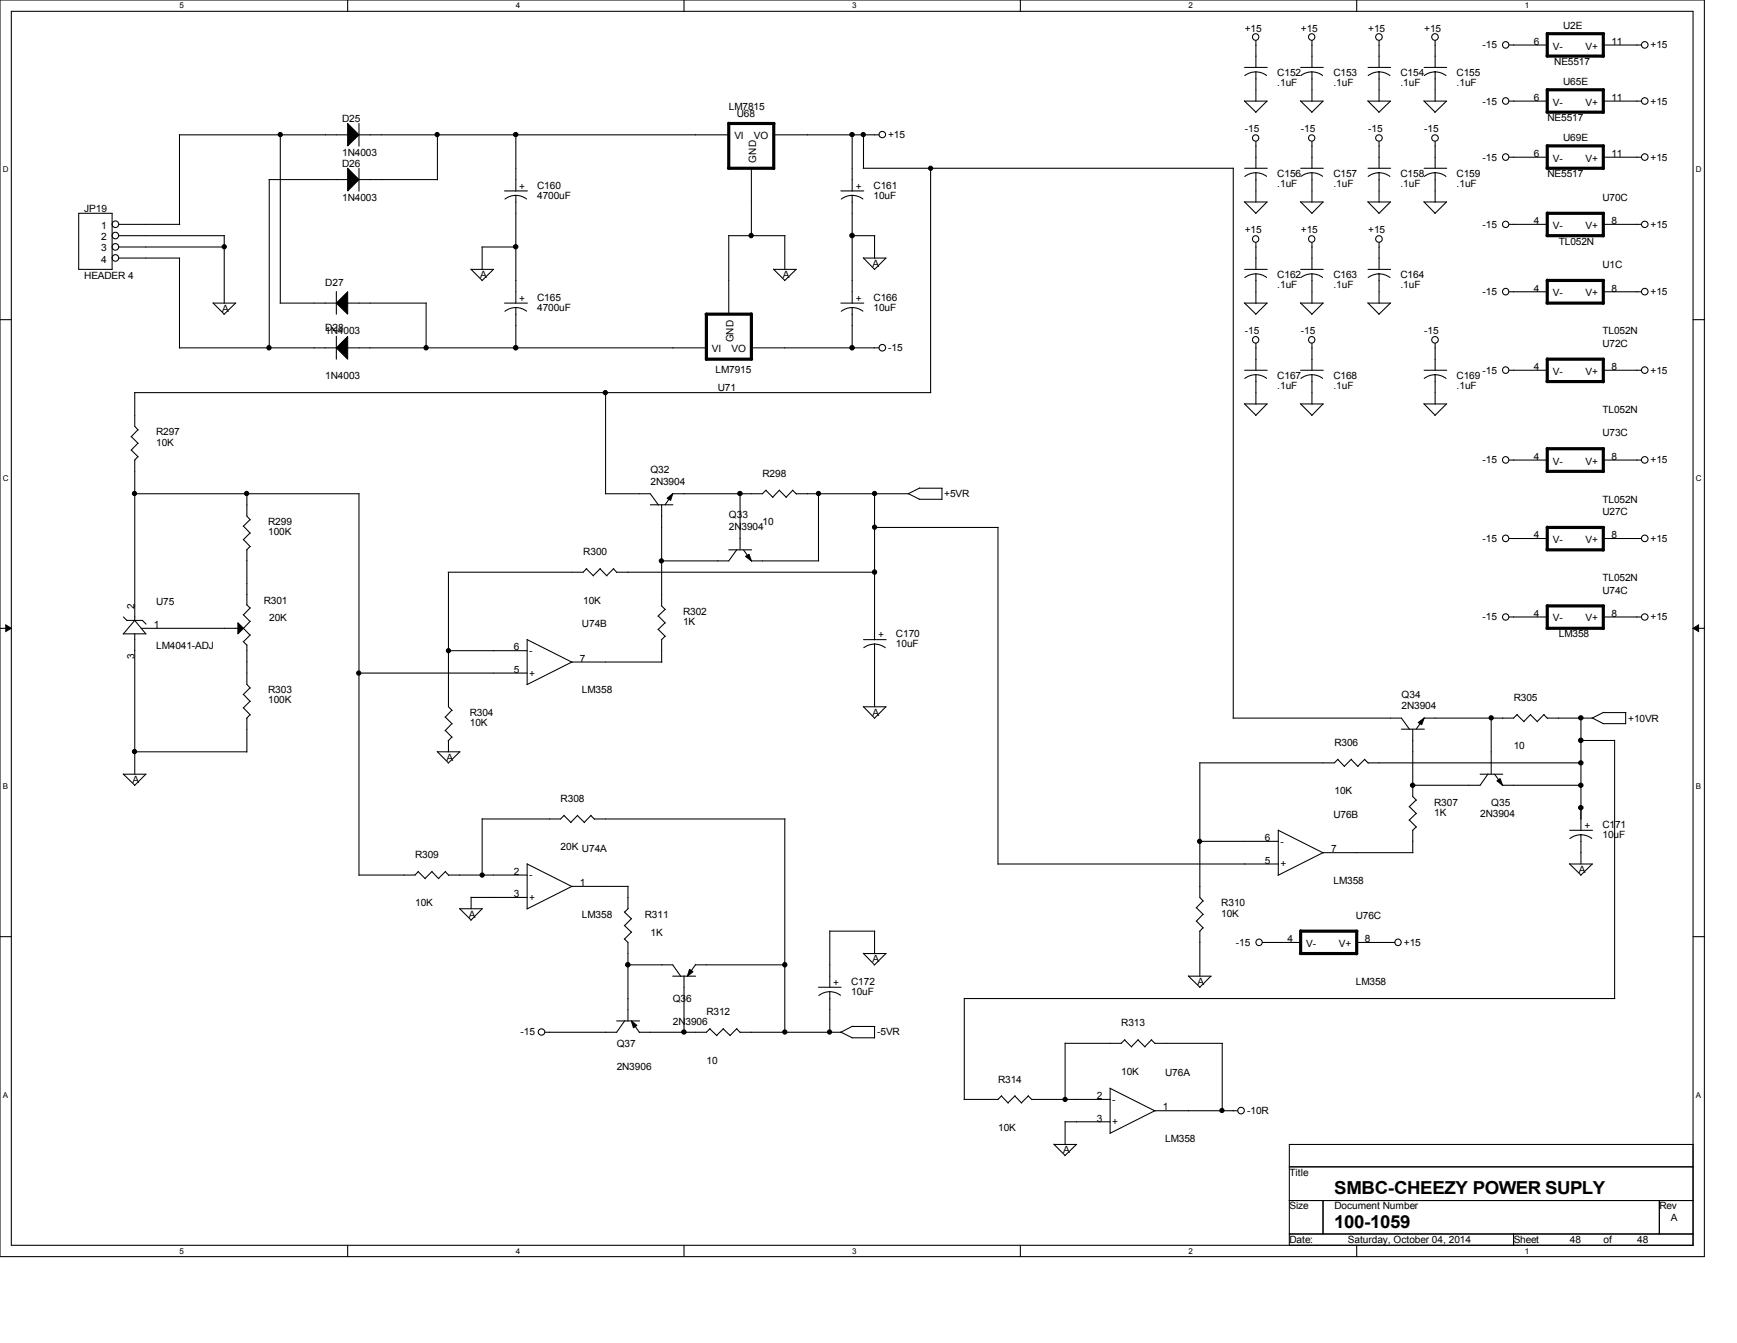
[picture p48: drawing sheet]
<svg xmlns="http://www.w3.org/2000/svg" width="279mm" height="216mm" viewBox="0 0 279 216" stroke-linecap="round" stroke-linejoin="round" font-family="sans-serif">
<defs><g id="words">
<g font-size="2.9">
<text x="214.6" y="197.4">100-1059</text>
<text x="214.6" y="192">SMBC-CHEEZY POWER SUPLY</text>
</g>
<g font-size="1.6">
<text x="200.2" y="5.1">+15</text>
<text x="209.2" y="5.1">+15</text>
<text x="220.1" y="5.1">+15</text>
<text x="229.1" y="5.1">+15</text>
<text x="251.4" y="4.7">U2E</text>
<text x="238.4" y="7.8">-15</text>
<text x="246.7" y="7.2">6</text>
<text x="249.8" y="8">V-</text>
<text x="250" y="10.5">NE5517</text>
<text x="255" y="8">V+</text>
<text x="259.2" y="7.2">11</text>
<text x="265.5" y="7.8">+15</text>
<text x="117.2" y="17.7">LM7815</text>
<text x="205.5" y="12.3">C152</text>
<text x="205.5" y="13.9">.1uF</text>
<text x="214.5" y="12.3">C153</text>
<text x="214.5" y="13.9">.1uF</text>
<text x="225.3" y="12.3">C154</text>
<text x="225.3" y="13.9">.1uF</text>
<text x="234.3" y="12.3">C155</text>
<text x="234.3" y="13.9">.1uF</text>
<text x="238.4" y="16.8">-15</text>
<text x="246.7" y="16.2">6</text>
<text x="249.8" y="17">V-</text>
<text x="251.4" y="13.7">U65E</text>
<text x="255" y="17">V+</text>
<text x="259.2" y="16.2">11</text>
<text x="265.5" y="16.8">+15</text>
<text x="55" y="19.7">D25</text>
<text x="118.1" y="22.4">VI</text>
<text x="118.5" y="18.8">U68</text>
<text x="121.3" y="22.4">VO</text>
<text x="142.8" y="22.2">+15</text>
<text x="200.2" y="21.3">-15</text>
<text x="209.2" y="21.3">-15</text>
<text x="220.1" y="21.3">-15</text>
<text x="229.1" y="21.3">-15</text>
<text x="248.9" y="19.5">NE5517</text>
<text x="251.4" y="22.7">U69E</text>
<text x="55" y="25.1">1N4003</text>
<text x="55" y="26.9">D26</text>
<text x="121.6" y="26.2" transform="rotate(-90 121.6 26.2)">GND</text>
<text x="205.5" y="28.5">C156</text>
<text x="214.5" y="28.5">C157</text>
<text x="225.3" y="28.5">C158</text>
<text x="234.3" y="28.5">C159</text>
<text x="238.4" y="25.8">-15</text>
<text x="246.7" y="25.2">6</text>
<text x="248.9" y="28.5">NE5517</text>
<text x="249.8" y="26">V-</text>
<text x="255" y="26">V+</text>
<text x="259.2" y="25.2">11</text>
<text x="265.5" y="25.8">+15</text>
<text x="13.5" y="34.1">JP19</text>
<text x="55" y="32.3">1N4003</text>
<text x="83.5" y="30.5">+</text>
<text x="86.4" y="30.3">C160</text>
<text x="86.4" y="31.9">4700uF</text>
<text x="137.6" y="30.5">+</text>
<text x="140.5" y="30.3">C161</text>
<text x="140.5" y="31.9">10uF</text>
<text x="205.5" y="30.1">.1uF</text>
<text x="214.5" y="30.1">.1uF</text>
<text x="225.3" y="30.1">.1uF</text>
<text x="234.3" y="30.1">.1uF</text>
<text x="257.7" y="32.3">U70C</text>
<text x="16.3" y="36.8">1</text>
<text x="16.3" y="38.6">2</text>
<text x="16.3" y="40.4">3</text>
<text x="200.2" y="37.5">+15</text>
<text x="209.2" y="37.5">+15</text>
<text x="220.1" y="37.5">+15</text>
<text x="238.4" y="36.6">-15</text>
<text x="246.7" y="36">4</text>
<text x="249.8" y="36.8">V-</text>
<text x="250.7" y="39.3">TL052N</text>
<text x="255" y="36.8">V+</text>
<text x="259.2" y="36">8</text>
<text x="265.5" y="36.6">+15</text>
<text x="13.5" y="44.9">HEADER 4</text>
<text x="16.3" y="42.2">4</text>
<text x="52.3" y="46">D27</text>
<text x="77.2" y="44.7">A</text>
<text x="125.9" y="44.7">A</text>
<text x="140.3" y="42.9">A</text>
<text x="205.5" y="44.7">C162</text>
<text x="205.5" y="46.4">.1uF</text>
<text x="214.5" y="44.7">C163</text>
<text x="214.5" y="46.4">.1uF</text>
<text x="225.3" y="44.7">C164</text>
<text x="225.3" y="46.4">.1uF</text>
<text x="238.4" y="47.5">-15</text>
<text x="246.7" y="46.9">4</text>
<text x="249.8" y="47.6">V-</text>
<text x="255" y="47.6">V+</text>
<text x="257.7" y="43.1">U1C</text>
<text x="259.2" y="46.9">8</text>
<text x="265.5" y="47.5">+15</text>
<text x="35.7" y="50.2">A</text>
<text x="52.3" y="53.8">1N4003</text>
<text x="52.3" y="53.2">D28</text>
<text x="83.5" y="48.5">+</text>
<text x="86.4" y="48.3">C165</text>
<text x="86.4" y="50">4700uF</text>
<text x="137.6" y="48.5">+</text>
<text x="140.5" y="48.3">C166</text>
<text x="140.5" y="50">10uF</text>
<text x="200.2" y="53.8">-15</text>
<text x="209.2" y="53.8">-15</text>
<text x="229.1" y="53.8">-15</text>
<text x="257.7" y="53.8">TL052N</text>
<text x="114.5" y="56.6">VI</text>
<text x="115.1" y="59.9">LM7915</text>
<text x="117.7" y="56.6">VO</text>
<text x="118" y="55" transform="rotate(-90 118 55)">GND</text>
<text x="142.8" y="56.5">-15</text>
<text x="246.7" y="59.5">4</text>
<text x="257.7" y="55.8">U72C</text>
<text x="259.2" y="59.5">8</text>
<text x="52.3" y="61">1N4003</text>
<text x="115.5" y="62.8">U71</text>
<text x="205.5" y="61">C167</text>
<text x="205.5" y="62.6">.1uF</text>
<text x="214.5" y="61">C168</text>
<text x="214.5" y="62.6">.1uF</text>
<text x="234.3" y="61">C169</text>
<text x="234.3" y="62.6">.1uF</text>
<text x="238.4" y="60.1">-15</text>
<text x="249.8" y="60.2">V-</text>
<text x="255" y="60.2">V+</text>
<text x="265.5" y="60.1">+15</text>
<text x="25.1" y="70">R297</text>
<text x="25.1" y="71.6">10K</text>
<text x="257.7" y="70.1">U73C</text>
<text x="257.7" y="66.4">TL052N</text>
<text x="104.6" y="76.1">Q32</text>
<text x="104.6" y="77.9">2N3904</text>
<text x="122.7" y="76.7">R298</text>
<text x="238.4" y="74.5">-15</text>
<text x="246.7" y="73.9">4</text>
<text x="249.8" y="74.7">V-</text>
<text x="255" y="74.7">V+</text>
<text x="259.2" y="73.9">8</text>
<text x="265.5" y="74.5">+15</text>
<text x="117.2" y="83.3">Q33</text>
<text x="151.9" y="79.9">+5VR</text>
<text x="257.7" y="82.8">U27C</text>
<text x="257.7" y="80.8">TL052N</text>
<text x="43.1" y="84.4">R299</text>
<text x="43.1" y="86">100K</text>
<text x="93.8" y="89.3">R300</text>
<text x="117.2" y="85.1">2N3904</text>
<text x="122.7" y="84.4">10</text>
<text x="238.4" y="87.1">-15</text>
<text x="246.7" y="86.5">4</text>
<text x="249.8" y="87.3">V-</text>
<text x="255" y="87.3">V+</text>
<text x="259.2" y="86.5">8</text>
<text x="265.5" y="87.1">+15</text>
<text x="257.7" y="93.4">TL052N</text>
<text x="257.7" y="95.4">U74C</text>
<text x="21.6" y="97.9" transform="rotate(-90 21.6 97.9)">2</text>
<text x="24.7" y="101">1</text>
<text x="25.1" y="97.2">U75</text>
<text x="42.4" y="97">R301</text>
<text x="43.3" y="99.9">20K</text>
<text x="93.6" y="100.8">U74B</text>
<text x="93.8" y="97">10K</text>
<text x="109.9" y="98.8">R302</text>
<text x="109.9" y="100.5">1K</text>
<text x="238.4" y="99.7">-15</text>
<text x="246.7" y="99.1">4</text>
<text x="249.8" y="99.9">V-</text>
<text x="255" y="99.9">V+</text>
<text x="259.2" y="99.1">8</text>
<text x="265.5" y="99.7">+15</text>
<text x="21.6" y="106" transform="rotate(-90 21.6 106)">3</text>
<text x="25.1" y="104.3">LM4041-ADJ</text>
<text x="82.6" y="104.6">6</text>
<text x="85.1" y="105.2">-</text>
<text x="93.3" y="106.4">7</text>
<text x="141.2" y="102.6">+</text>
<text x="144.1" y="102.4">C170</text>
<text x="144.1" y="104.1">10uF</text>
<text x="250.7" y="102.4">LM358</text>
<text x="43.1" y="111.5">R303</text>
<text x="43.1" y="113.1">100K</text>
<text x="82.6" y="108.2">5</text>
<text x="85.1" y="108.8">+</text>
<text x="93.6" y="111.5">LM358</text>
<text x="225.4" y="112.2">Q34</text>
<text x="243.5" y="112.7">R305</text>
<text x="75.6" y="115.1">R304</text>
<text x="75.6" y="116.7">10K</text>
<text x="140.3" y="115.1">A</text>
<text x="214.6" y="119.9">R306</text>
<text x="225.4" y="114">2N3904</text>
<text x="261.9" y="116">+10VR</text>
<text x="21.3" y="125.9">A</text>
<text x="71.8" y="122.3">A</text>
<text x="243.5" y="120.5">10</text>
<text x="90.2" y="128.9">R308</text>
<text x="214.5" y="131.5">U76B</text>
<text x="214.6" y="127.7">10K</text>
<text x="230.7" y="129.5">R307</text>
<text x="230.7" y="131.1">1K</text>
<text x="238.1" y="131.3">2N3904</text>
<text x="239.9" y="129.5">Q35</text>
<text x="66.8" y="138">R309</text>
<text x="90.2" y="136.7">20K U74A</text>
<text x="203.5" y="135.2">6</text>
<text x="206" y="135.8">-</text>
<text x="214.1" y="137">7</text>
<text x="254.9" y="133.3">+</text>
<text x="257.7" y="133.1">C171</text>
<text x="257.7" y="134.7">10uF</text>
<text x="82.6" y="140.6">2</text>
<text x="85.1" y="141.2">-</text>
<text x="93.3" y="142.5">1</text>
<text x="203.5" y="138.9">5</text>
<text x="206" y="139.4">+</text>
<text x="214.5" y="142.1">LM358</text>
<text x="253.9" y="140.3">A</text>
<text x="66.8" y="145.7">10K</text>
<text x="75.4" y="147.5">A</text>
<text x="82.6" y="144.2">3</text>
<text x="85.1" y="144.8">+</text>
<text x="93.6" y="147.5">LM358</text>
<text x="103.7" y="147.5">R311</text>
<text x="196.4" y="145.7">R310</text>
<text x="196.4" y="147.4">10K</text>
<text x="218.1" y="147.7">U76C</text>
<text x="104.6" y="150.4">1K</text>
<text x="140.3" y="154.7">A</text>
<text x="198.8" y="152.1">-15</text>
<text x="207.1" y="151.5">4</text>
<text x="210.1" y="152.2">V-</text>
<text x="215.4" y="152.2">V+</text>
<text x="219.5" y="151.5">8</text>
<text x="225.8" y="152.1">+15</text>
<text x="108.2" y="161.1">Q36</text>
<text x="134" y="158.5">+</text>
<text x="136.9" y="158.4">C172</text>
<text x="136.9" y="160">10uF</text>
<text x="192.6" y="158.4">A</text>
<text x="218.1" y="158.4">LM358</text>
<text x="83.7" y="166.5">-15</text>
<text x="108.2" y="164.8">2N3906</text>
<text x="113.6" y="163.2">R312</text>
<text x="141.1" y="166.5">-5VR</text>
<text x="180.4" y="165">R313</text>
<text x="99.2" y="168.3">Q37</text>
<text x="99.2" y="172">2N3906</text>
<text x="113.6" y="171">10</text>
<text x="180.4" y="172.8">10K</text>
<text x="187.4" y="173">U76A</text>
<text x="160.5" y="174">R314</text>
<text x="176.4" y="176.7">2</text>
<text x="178.9" y="177.3">-</text>
<text x="187" y="178.5">1</text>
<text x="200.6" y="179.1">-10R</text>
<text x="160.5" y="181.8">10K</text>
<text x="171" y="185.4">A</text>
<text x="176.4" y="180.3">3</text>
<text x="178.9" y="180.9">+</text>
<text x="187.4" y="183.6">LM358</text>
<text x="207.4" y="189">Title</text>
<text x="207.4" y="194.4">Size</text>
<text x="214.6" y="194.4">Document Number</text>
<text x="266.9" y="194.4">Rev</text>
<text x="268.8" y="196.2">A</text>
<text x="207.4" y="199.8">Date:</text>
<text x="216.8" y="199.8">Saturday, October 04, 2014</text>
<text x="243.5" y="199.8">Sheet</text>
<text x="252.5" y="199.8">48</text>
<text x="257.9" y="199.8">of</text>
<text x="263.3" y="199.8">48</text>
</g>
<g font-size="1.3">
<text x="28.9" y="1.4">5</text>
<text x="83" y="1.4">4</text>
<text x="137.1" y="1.4">3</text>
<text x="191.2" y="1.4">2</text>
<text x="245.3" y="1.4">1</text>
<text x=".5" y="27.7">D</text>
<text x="272.8" y="27.7">D</text>
<text x=".5" y="77.3">C</text>
<text x="272.8" y="77.3">C</text>
<text x=".5" y="126.9">B</text>
<text x="272.8" y="126.9">B</text>
<text x=".5" y="176.5">A</text>
<text x="272.8" y="176.5">A</text>
<text x="28.9" y="201.5">5</text>
<text x="83" y="201.5">4</text>
<text x="137.1" y="201.5">3</text>
<text x="191.2" y="201.5">2</text>
<text x="245.3" y="201.5">1</text>
</g>
</g></defs>
<path d="M0 0h274.2v202h-274.2zM1.8 1.8h270.5v198.4h-270.5z" fill="none" stroke="#000" stroke-width=".17"/>
<g fill="#fff">
<path d="M28.9 .2h.6v1.4h-.6z"/>
<path d="M28.9 200.4h.6v1.4h-.6z"/>
</g>
<path d="M55.9 0v1.8M55.9 200.2v1.8" fill="none" stroke="#000" stroke-width=".17"/>
<g fill="#fff">
<path d="M83 .2h.7v1.4h-.7z"/>
<path d="M83 200.4h.7v1.4h-.7z"/>
</g>
<path d="M110 0v1.8M110 200.2v1.8" fill="none" stroke="#000" stroke-width=".17"/>
<g fill="#fff">
<path d="M137.1 .2h.7v1.4h-.7z"/>
<path d="M137.1 200.4h.7v1.4h-.7z"/>
</g>
<path d="M164.1 0v1.8M164.1 200.2v1.8" fill="none" stroke="#000" stroke-width=".17"/>
<g fill="#fff">
<path d="M191.2 .2h.7v1.4h-.7z"/>
<path d="M191.2 200.4h.7v1.4h-.7z"/>
</g>
<path d="M218.2 0v1.8M218.2 200.2v1.8" fill="none" stroke="#000" stroke-width=".17"/>
<g fill="#fff">
<path d="M245.3 .2h.7v1.4h-.7z"/>
<path d="M245.3 200.4h.7v1.4h-.7z"/>
<path d="M.5 26.6h.9v1.4h-.9z"/>
<path d="M272.8 26.6h.9v1.4h-.9z"/>
<path d="M.5 76.2h.9v1.4h-.9z"/>
<path d="M272.8 76.2h.9v1.4h-.9z"/>
</g>
<path d="M0 51.4h1.8M272.3 51.4h1.9" fill="none" stroke="#000" stroke-width=".17"/>
<g fill="#fff">
<path d="M.5 125.8h.8v1.4h-.8z"/>
<path d="M272.8 125.8h.8v1.4h-.8z"/>
</g>
<path d="M0 101h1.8M272.3 101h1.9" fill="none" stroke="#000" stroke-width=".17"/>
<path d="M.9 100.5l.9 .5-.9 .5zM272.3 101l.9-.5v1z" fill="#000" stroke="#000" stroke-width=".16"/>
<g fill="#fff">
<path d="M.5 175.3h.8v1.4h-.8z"/>
<path d="M272.8 175.3h.8v1.4h-.8z"/>
</g>
<g fill="none" stroke="#000" stroke-width=".17">
<path d="M57.7 19.9v3.6M200.2 16.2l1.8 1.8M200.2 16.3h3.6M200.2 10.8h3.6M202 6.5v4.3M202 11.6v4.7M203.7 12.1a2.91 2.91 0 0 0-3.5 .1M203.8 16.3l-1.8 1.8M209.2 16.2l1.8 1.8M209.2 16.3h3.7M209.2 10.8h3.7M211 6.5v4.3"/>
<path d="M211 11.6v4.7M212.8 12.1a2.91 2.91 0 0 0-3.6 .1M212.8 16.3l-1.8 1.8M220 16.2l1.8 1.8M220 16.3h3.7M220 10.8h3.7M221.8 11.6l.8 .1 1 .4M221.8 11.6l-1.1 .2-.6 .3M221.8 6.5v4.3M221.8 11.6v4.7M223.6 16.3l-1.8 1.8M229 16.2l1.8 1.8"/>
<path d="M229.1 16.3h3.6M229.1 10.8h3.6M229.1 12.1l.6-.3 1.1-.2 .8 .1 1 .4M230.8 6.5v4.3M230.8 11.6v4.7M232.7 16.3l-1.9 1.8M242.7 7.2h6.2M242.7 16.3h6.2M257.9 7.2h6.1M257.9 16.3h6.1M12.7 34.3h5.3v9h-5.3zM19.1 36.1h9.8"/>
<path d="M19.1 37.9h17M19.1 39.7h17M28.9 21.7h27.1M28.9 21.6v14.5M36.1 37.9v10.9M43.3 28.9h12.7M43.3 28.9v27.1M45.1 21.6v27.1M57.7 21.7h59.5M57.7 27.1v3.6M57.7 28.9h12.7M70.4 21.7v7.2"/>
<path d="M77.5 39.7h5.5M77.6 39.7v3.6M81.2 30.7h3.6M83 31.4l.7 .1 1 .5M83 31.4l-1.1 .2-.7 .4M83 21.6v9.1M83 31.4v17.4M117.2 37.8v12.7M117.2 37.9h9.1M120.9 27.1v10.8M124.5 21.7h16.9M126.2 37.9v5.4"/>
<path d="M135.3 30.7h3.6M137.1 21.6v9.1M137.1 31.4v17.4M137.1 37.9h3.6M138.8 32l-1-.5-.8-.1-1 .2-.7 .4M138.9 27.1h59.5M138.9 21.6v5.5M140.7 37.9v3.6M149.7 27v36.1M198.4 27v88.4M200.2 32.4l1.8 1.9M200.2 32.5h3.6"/>
<path d="M200.2 27.1h3.6M202 22.7v4.4M202 27.8v4.7M202 39v4.3M203.7 28.4a2.9 2.9 0 0 0-3.5 0M203.8 32.5l-1.8 1.8M209.2 32.4l1.8 1.9M209.2 32.5h3.7M209.2 27.1h3.7M211 22.7v4.4M211 27.8v4.7M211 39v4.3"/>
<path d="M212.8 28.4a2.9 2.9 0 0 0-3.6 0M212.8 32.5l-1.8 1.8M220 32.4l1.8 1.9M220 32.5h3.7M220 27.1h3.7M221.8 27.8l.8 .1 1 .5M221.8 27.8l-.7 .1-1 .5M221.8 22.7v4.4M221.8 27.8v4.7M221.8 39v4.3M223.6 32.5l-1.8 1.8M229 32.4l1.8 1.9"/>
<path d="M229.1 32.5h3.6M229.1 27.1h3.6M229.1 28.4l1-.5 .7-.1 .8 .1 1 .5M230.8 22.7v4.4M230.8 27.8v4.7M232.7 32.5l-1.9 1.8M242.7 25.3h6.2M242.7 36.1h6.2M257.9 25.3h6.1M257.9 36.1h6.1M19.1 41.5h9.8M28.9 55.9h25.2"/>
<path d="M28.9 41.5v14.5M34.2 48.7l1.9 1.8M34.3 48.7h3.6M37.9 48.7l-1.9 1.8M45 48.7h9.1M54.1 46.9v3.6M54.1 54.1v3.6M55.9 55.9h57.7M55.9 48.7h12.7M68.5 48.7v7.3M75.7 43.3l1.9 1.8M75.8 43.3h3.6"/>
<path d="M79.4 43.3l-1.9 1.8M81.2 48.7h3.6M83 49.4l.7 .1 1 .5M83 49.4l-1.1 .3-.7 .3M83 49.4v6.5M120.9 55.9h20.5M124.4 43.3l1.8 1.8M124.5 43.3h3.6M128.1 43.3l-1.9 1.8M135.3 48.7h3.6M137.1 49.4v6.5M138.8 50l-1-.5-.8-.1-1 .3-.7 .3"/>
<path d="M138.9 41.4l1.8 1.9M138.9 41.5h3.6M142.5 41.5l-1.9 1.8M200.2 48.7l1.8 1.8M200.2 43.3h3.6M200.2 48.7h3.6M200.2 59.5h3.6M202 44v4.8M202 55.2v4.3M203.7 44.6a2.91 2.91 0 0 0-3.5 0M203.8 48.7l-1.8 1.8M209.2 48.7l1.8 1.8"/>
<path d="M209.2 43.3h3.7M209.2 48.7h3.7M209.2 59.5h3.7M211 44v4.8M211 55.2v4.3M212.8 44.6a2.91 2.91 0 0 0-3.6 0M212.8 48.7l-1.8 1.8M220 48.7l1.8 1.8M220 43.3h3.7M220 48.7h3.7M221.8 44l.8 .1 1 .5M221.8 44l-1.1 .2-.6 .4"/>
<path d="M221.8 44v4.8M223.6 48.7l-1.8 1.8M229.1 59.5h3.6M230.8 55.2v4.3M242.7 46.9h6.2M242.7 59.5h6.2M257.9 46.9h6.1M257.9 59.5h6.1M21.1 70.2l1.1 1.1M21.1 72.3l1.1 1.1M21.7 63.1v5.4l.5 .6M21.7 74v25.7l-1.9 2.2"/>
<path d="M21.7 79.4h36M21.7 63.1h128M22.2 69.1l-1.1 1.1M22.2 71.2l-1.1 1.2M22.2 73.4l-.6 .6M39.7 79.4v3.6l.6 .6M57.7 79.3v61.4M97.4 79.4h7.2l1.3 1.8M97.4 63.1v16.3M108.2 79.3l-1.2 1.9M119 79.3v9.1M123.2 78.8l1.1 1.2"/>
<path d="M123.2 78.8l-.6 .6h-14.4M125.3 78.8l1.2 1.2M125.4 78.8l-1.1 1.1M127.5 78.8l.6 .6M127.6 78.8l-1.2 1.1M131.7 79.3v10.9M140.7 79.3v23.6M146 79.3l1.9 1M147.9 78.5h3.7M148 78.4l-1.9 1h-18M151.5 78.5v1.8M200.2 64.9l1.8 1.9"/>
<path d="M200.2 64.9h3.6M202 60.2v4.8M203.7 60.8a2.9 2.9 0 0 0-3.5 0M203.8 64.9l-1.8 1.9M209.2 64.9l1.8 1.9M209.2 64.9h3.7M211 60.2v4.8M212.8 60.8a2.9 2.9 0 0 0-3.6 0M212.8 64.9l-1.8 1.9M229 64.9l1.8 1.9M229.1 64.9h3.6M229.1 60.8l1-.5 .7-.1 .8 .1 1 .5"/>
<path d="M230.8 60.2v4.8M232.7 64.9l-1.9 1.9M242.7 74h6.2M257.9 74h6.1M19.9 99.2l.5 .6M20.4 99.7h2.5M21.6 99.7l1.9 2.2M22.9 99.7l.6 .6M39.1 98.8l1.1 1.1M39.2 84.6l1.1 1.1M39.2 86.7l1.1 1.2M39.7 97.2l.5 .5"/>
<path d="M39.7 88.4v8.8M40.2 83.5l-1.1 1.1M40.2 85.7l-1.1 1.1M40.2 87.8l-.5 .6M40.3 99.9l-1.1 1.1M40.3 97.7l-1.1 1.1M72.1 92v21.6l.6 .6M94.3 91.4l1.2 1.2M94.4 91.4l-.6 .6h-21.7M96.5 91.4l1.1 1.2M96.6 91.4l-1.2 1.1M98.7 91.4l.5 .6"/>
<path d="M98.7 91.4l-1.1 1.1M99.2 92h41.5M104.6 81.2h3.6M105.9 99l1.1 1.2M106.4 81.2v16.2l.6 .6M107 98l-1.2 1.1M117.2 88.4h3.7M118.5 88.3l-1.3 1.9h-10.8M119.6 88.4l1.3 1.8M120.9 90.2h10.8M140.7 84.8h19.9M147.9 80.3h3.6"/>
<path d="M160.5 84.8v54.1M242.7 86.6h6.2M242.7 99.2h6.2M257.9 86.6h6.1M257.9 99.2h6.1M19.9 101.9h3.6M21.7 101.9v22.6M22.7 101h15.6M39.1 103.1l.6 .6M39.1 101l1.1 1.1M39.2 111.6l1.1 1.2M39.2 113.8l1.1 1.1"/>
<path d="M39.7 103.7v6.3l.6 .6M39.7 115.4v5.5M40.2 110.6l-1.1 1.1M40.2 112.7l-1.1 1.1M40.2 114.9l-.5 .6M40.3 102.1l-1.1 1.1M57.7 108.2h27.1M71.6 115.3l1.1 1.1M71.6 117.4l1.1 1.1M72.1 119v1.9M72.1 104.6h12.7M72.7 114.2l-1.1 1.1"/>
<path d="M72.7 116.3l-1.1 1.2M72.7 118.5l-.6 .6M84.8 102.8v7.2M84.8 102.8l7.2 3.7M105.9 101.2l1.1 1.1M106.4 102.8v3.7M106.5 106.4h-14.5l-7.2 3.7M107 100.1l-1.2 1.1M107 102.3l-.6 .6M138.9 113.6l1.8 1.8M138.9 113.6h3.6M138.9 102.8h3.6"/>
<path d="M140.7 103.5l.7 .1 1 .5M140.7 103.5l-1.1 .3-.7 .3M140.7 103.5v10.1M142.5 113.6l-1.9 1.9M198.3 115.4h27.1l1.3 1.9M225.4 117.2h3.7M227.2 117.2v10.9l.6 .6M229.1 115.4l-1.3 1.8M239.9 115.4v9.1M244 114.9l1.2 1.1M244.1 114.9l-.6 .5h-14.4M246.2 114.9l1.1 1.1"/>
<path d="M246.2 114.9l-1.1 1.1M248.3 114.9l.6 .6M248.4 114.9l-1.1 1.1M254.3 119h5.4M254.3 115.4v18.1M256.1 115.4l1.8 .9M257.9 116.3h3.6M257.9 114.6h3.6M257.9 114.5l-1.8 .9h-7.2M259.7 119v41.5M261.5 114.6v1.8M19.8 124.4l1.9 1.8"/>
<path d="M19.9 124.5h3.6M21.6 120.9h18.1M23.5 124.5l-1.9 1.8M70.3 120.8l1.8 1.8M70.4 120.9h3.6M74 120.9l-1.9 1.8M77.6 131.6v9.1M84.8 138.9v7.2M84.8 138.9l7.2 3.6M90.7 131.1l1.2 1.1M90.8 131.1l-.6 .6h-12.6M92.9 131.1l1.1 1.1"/>
<path d="M92.9 131.1l-1.1 1.1M95 131.1l.6 .6M95.1 131.1l-1.1 1.1M95.6 131.7h30.7M126.2 131.7v34.3M160.5 138.9h45.1M193 135.3h12.6M193 122.6v21.7l.5 .6M205.6 133.4v7.3M205.6 133.5l7.3 3.6M215.2 122.1l1.1 1.1M215.2 122l-.6 .6h-21.6"/>
<path d="M217.3 122.1l1.1 1.1M217.4 122l-1.2 1.2M219.5 122.1l.6 .6M219.5 122l-1.1 1.2M220 122.6h34.3M226.7 129.7l1.1 1.1M226.7 131.8l1.1 1.2M227.2 133.5v3.6M227.3 137.1h-14.5l-7.2 3.6M227.8 128.6l-1.1 1.1M227.8 130.8l-1.1 1.1M227.8 132.9l-.6 .6"/>
<path d="M238.1 124.5h3.6M239.4 124.4l-1.3 1.8h-10.9M240.4 124.5l1.3 1.8M241.7 126.2h12.6M252.4 138.9l1.9 1.8M252.5 138.9h3.7M252.5 133.5h3.7M254.3 134.2v4.7M256 134.8l-1-.5-.7-.1-1.1 .2-.7 .4M256.1 138.9l-1.8 1.8M0 150.6h1.8M67.3 140.1l1.1 1.2"/>
<path d="M67.3 140.1l-.5 .6h-9.1M69.5 140.1l1.1 1.2M69.5 140.1l-1.1 1.1M71.6 140.1l.6 .6M71.7 140.1l-1.2 1.1M72.1 140.7h12.7M73.9 146l1.9 1.9M74 146.1h3.6M75.8 144.3h9M75.8 144.2v1.9M77.6 146.1l-1.9 1.9M100.4 150.9l.6 .6v12.7"/>
<path d="M100.4 148.8l1.2 1.1M100.4 146.6l1.2 1.1M101 142.5v3.6M101 155.1h7.2l1.3 1.9M101 146l-.5 .6M101 142.5h-9l-7.2 3.6M101.6 149.8l-1.1 1.2M101.6 147.7l-1.1 1.1M108.2 156.9h3.7M110 156.9v9M111.8 155.1h14.5M111.9 155.1l-1.3 1.8"/>
<path d="M131.7 158.7h3.6M133.5 159.4l.7 .1 1 .5M133.5 159.4l-1.1 .3-.7 .3M133.5 149.6v9.1M133.5 159.4v6.6M133.5 149.7h7.2M138.9 153.2l1.8 1.9M138.9 153.3h3.6M140.7 149.7v3.6M142.5 153.3l-1.9 1.9M191.1 156.9l1.9 1.8M191.2 156.9h3.6"/>
<path d="M192.4 145.9l1.1 1.1M192.4 148.1l1.1 1.1M193 149.7v7.2M193.5 144.8l-1.1 1.2M193.5 147l-1.1 1.1M193.5 149.1l-.5 .6M194.8 156.9l-1.8 1.8M203.1 151.5h6.1M218.2 151.5h6.2M272.3 150.6h1.9M99.2 164.1h3.7M100.5 164.1l-1.3 1.8h-11.5"/>
<path d="M101.6 164.1l1.3 1.9M114.2 165.4l1.1 1.1M114.2 165.4l-.6 .5h-10.8M116.3 165.4l1.2 1.1M116.4 165.4l-1.1 1.1M118.5 165.4l.6 .6M118.5 165.4l-1.1 1.1M135.2 165.9l1.9 .9M137 166.8h3.7M137.1 165h3.6M137.1 165l-1.8 .9h-16.3M140.7 165v1.9"/>
<path d="M155.1 160.5v16.2M155.1 160.5h104.7M161.1 176.2l1.1 1.1M161.1 176.1l-.6 .6h-5.4M163.2 176.2l1.1 1.1M163.3 176.1l-1.2 1.2M165.4 176.2l.6 .6M165.4 176.1l-1.1 1.2M165.9 176.7h12.7M171.3 167.7v9M178.6 174.9v7.3M178.6 175l7.2 3.6"/>
<path d="M180.9 167.2l1.1 1.1M180.9 167.1l-.6 .6h-9M183 167.2l1.2 1.1M183.1 167.1l-1.1 1.2M185.2 167.2l.6 .6M185.3 167.1l-1.2 1.2M185.8 167.7h10.8M196.6 167.7v10.9M199.1 178.6h-13.3l-7.3 3.6M169.5 183.9l1.8 1.9M169.5 184h3.7M171.3 180.3h7.3"/>
<path d="M171.3 180.3v3.7M173.1 184l-1.8 1.8M207.4 184h64.9v16.2h-64.9zM207.4 187.6h64.9M207.4 193h64.9M207.4 198.4h64.9M212.8 193v5.4M243.5 198.4v1.8M266.9 193v5.4"/>
<circle cx="202" cy="5.9" r=".52"/>
<circle cx="211" cy="5.9" r=".52"/>
<circle cx="221.8" cy="5.9" r=".53"/>
<circle cx="230.8" cy="5.9" r=".53"/>
<circle cx="242.2" cy="16.2" r=".52"/>
<circle cx="242.2" cy="7.2" r=".52"/>
<circle cx="264.6" cy="16.2" r=".53"/>
<circle cx="264.6" cy="7.2" r=".53"/>
<circle cx="18.6" cy="36" r=".53"/>
<circle cx="18.6" cy="39.7" r=".53"/>
<circle cx="18.6" cy="37.9" r=".53"/>
<circle cx="141.9" cy="21.6" r=".52"/>
<circle cx="202" cy="38.4" r=".52"/>
<circle cx="202" cy="22.2" r=".51"/>
<circle cx="211" cy="38.4" r=".52"/>
<circle cx="211" cy="22.2" r=".51"/>
<circle cx="221.8" cy="38.4" r=".53"/>
<circle cx="221.8" cy="22.2" r=".52"/>
<circle cx="230.8" cy="22.2" r=".52"/>
<circle cx="242.2" cy="25.3" r=".52"/>
<circle cx="242.2" cy="36.1" r=".51"/>
<circle cx="264.6" cy="25.3" r=".53"/>
<circle cx="264.6" cy="36.1" r=".52"/>
<circle cx="18.6" cy="41.5" r=".53"/>
<circle cx="141.9" cy="55.9" r=".53"/>
<circle cx="202" cy="54.6" r=".52"/>
<circle cx="211" cy="54.6" r=".52"/>
<circle cx="230.8" cy="54.6" r=".53"/>
<circle cx="242.2" cy="46.9" r=".52"/>
<circle cx="242.2" cy="59.5" r=".52"/>
<circle cx="264.6" cy="59.5" r=".53"/>
<circle cx="264.6" cy="46.9" r=".53"/>
<circle cx="242.2" cy="73.9" r=".52"/>
<circle cx="264.6" cy="73.9" r=".53"/>
<circle cx="242.2" cy="86.6" r=".52"/>
<circle cx="242.2" cy="99.2" r=".51"/>
<circle cx="264.6" cy="86.6" r=".53"/>
<circle cx="264.6" cy="99.2" r=".52"/>
<circle cx="202.5" cy="151.5" r=".52"/>
<circle cx="224.9" cy="151.5" r=".52"/>
<circle cx="87.1" cy="165.9" r=".52"/>
<circle cx="199.6" cy="178.5" r=".53"/>
</g>
<g fill="#000" stroke="#000" stroke-width=".17">
<path d="M55.9 19.9l1.8 1.8-1.8 1.8zM55.9 27.1l1.8 1.8-1.8 1.8zM54.1 48.7l1.8-1.8v3.6zM54.1 55.9l1.8-1.8v3.6zM107.3 80.1l.9-.7-.3 1zM119.9 89.5l.6-.4 .4 1.1zM38.3 100.1l.9 .9-.9 .9zM228.1 116.2l1-.8-.4 1.1zM240.8 125.5l.5-.3 .4 1zM110.9 155.8l.6 .4-.9 .7zM101.6 164.1l.8 .7-.5 .4z"/>
<circle cx="36.1" cy="39.7" r=".34"/>
<circle cx="45.1" cy="21.6" r=".34"/>
<circle cx="70.3" cy="21.6" r=".34"/>
<circle cx="83" cy="21.6" r=".35"/>
<circle cx="83" cy="39.7" r=".35"/>
<circle cx="120.8" cy="37.9" r=".35"/>
<circle cx="137.1" cy="37.9" r=".36"/>
<circle cx="137.1" cy="21.6" r=".35"/>
<circle cx="138.9" cy="21.6" r=".34"/>
<circle cx="149.7" cy="27.1" r=".34"/>
<circle cx="43.3" cy="55.9" r=".35"/>
<circle cx="68.5" cy="55.9" r=".35"/>
<circle cx="83" cy="55.9" r=".36"/>
<circle cx="137.1" cy="55.9" r=".36"/>
<circle cx="21.6" cy="79.3" r=".34"/>
<circle cx="39.7" cy="79.3" r=".34"/>
<circle cx="97.4" cy="63.1" r=".34"/>
<circle cx="119" cy="79.3" r=".35"/>
<circle cx="131.7" cy="79.3" r=".34"/>
<circle cx="140.7" cy="79.3" r=".34"/>
<circle cx="106.4" cy="90.2" r=".34"/>
<circle cx="140.7" cy="92" r=".35"/>
<circle cx="140.7" cy="84.8" r=".34"/>
<circle cx="57.7" cy="108.2" r=".34"/>
<circle cx="72.1" cy="104.6" r=".34"/>
<circle cx="239.9" cy="115.4" r=".34"/>
<circle cx="254.3" cy="119" r=".36"/>
<circle cx="254.3" cy="115.4" r=".35"/>
<circle cx="21.6" cy="120.8" r=".34"/>
<circle cx="193" cy="135.3" r=".34"/>
<circle cx="227.2" cy="126.2" r=".35"/>
<circle cx="254.3" cy="122.6" r=".35"/>
<circle cx="254.3" cy="126.2" r=".35"/>
<circle cx="254.3" cy="129.8" r=".35"/>
<circle cx="77.6" cy="140.7" r=".34"/>
<circle cx="101" cy="155.1" r=".36"/>
<circle cx="126.2" cy="155.1" r=".35"/>
<circle cx="110" cy="165.9" r=".35"/>
<circle cx="126.2" cy="165.9" r=".34"/>
<circle cx="133.4" cy="165.9" r=".34"/>
<circle cx="171.3" cy="176.7" r=".34"/>
<circle cx="196.6" cy="178.5" r=".34"/>
</g>
<g fill="none" stroke="#000" stroke-width=".51">
<path d="M117.2 19.9h7.3M117.2 19.8v7.3M124.5 19.9v7.2M248.8 18h9.1M248.8 9h9.1M248.9 5.4v3.6M248.9 14.4v3.6M248.9 14.4h9M248.9 5.4h9M257.9 5.4v3.7M257.9 14.4v3.7M117.2 27.1h7.3"/>
<path d="M248.8 27.1h9.1M248.8 37.9h9.1M248.9 23.4v3.7M248.9 34.2v3.7M248.9 23.5h9M248.9 34.3h9M257.9 23.5v3.6M257.9 34.3v3.6M113.6 50.5h7.3M113.6 57.7h7.3M113.6 50.5v7.3M120.9 50.5v7.2"/>
<path d="M248.8 48.7h9.1M248.9 45v3.7M248.9 57.7v3.6M248.9 57.7h9M248.9 45.1h9M257.9 45.1v3.7M257.9 57.7v3.7M248.8 75.8h9.1M248.8 61.3h9.1M248.9 72.1v3.7M248.9 72.1h9M257.9 72.1v3.7"/>
<path d="M248.8 88.4h9.1M248.9 84.8h9M248.9 84.8v3.6M248.9 97.4v3.6M248.9 97.4h9M257.9 84.8v3.6M257.9 97.4v3.6M248.8 101h9.1M209.2 153.3h9M209.2 149.7h9.1M209.2 149.6v3.7M218.2 149.7v3.6"/>
</g>
<use href="#words"/>
</svg>
